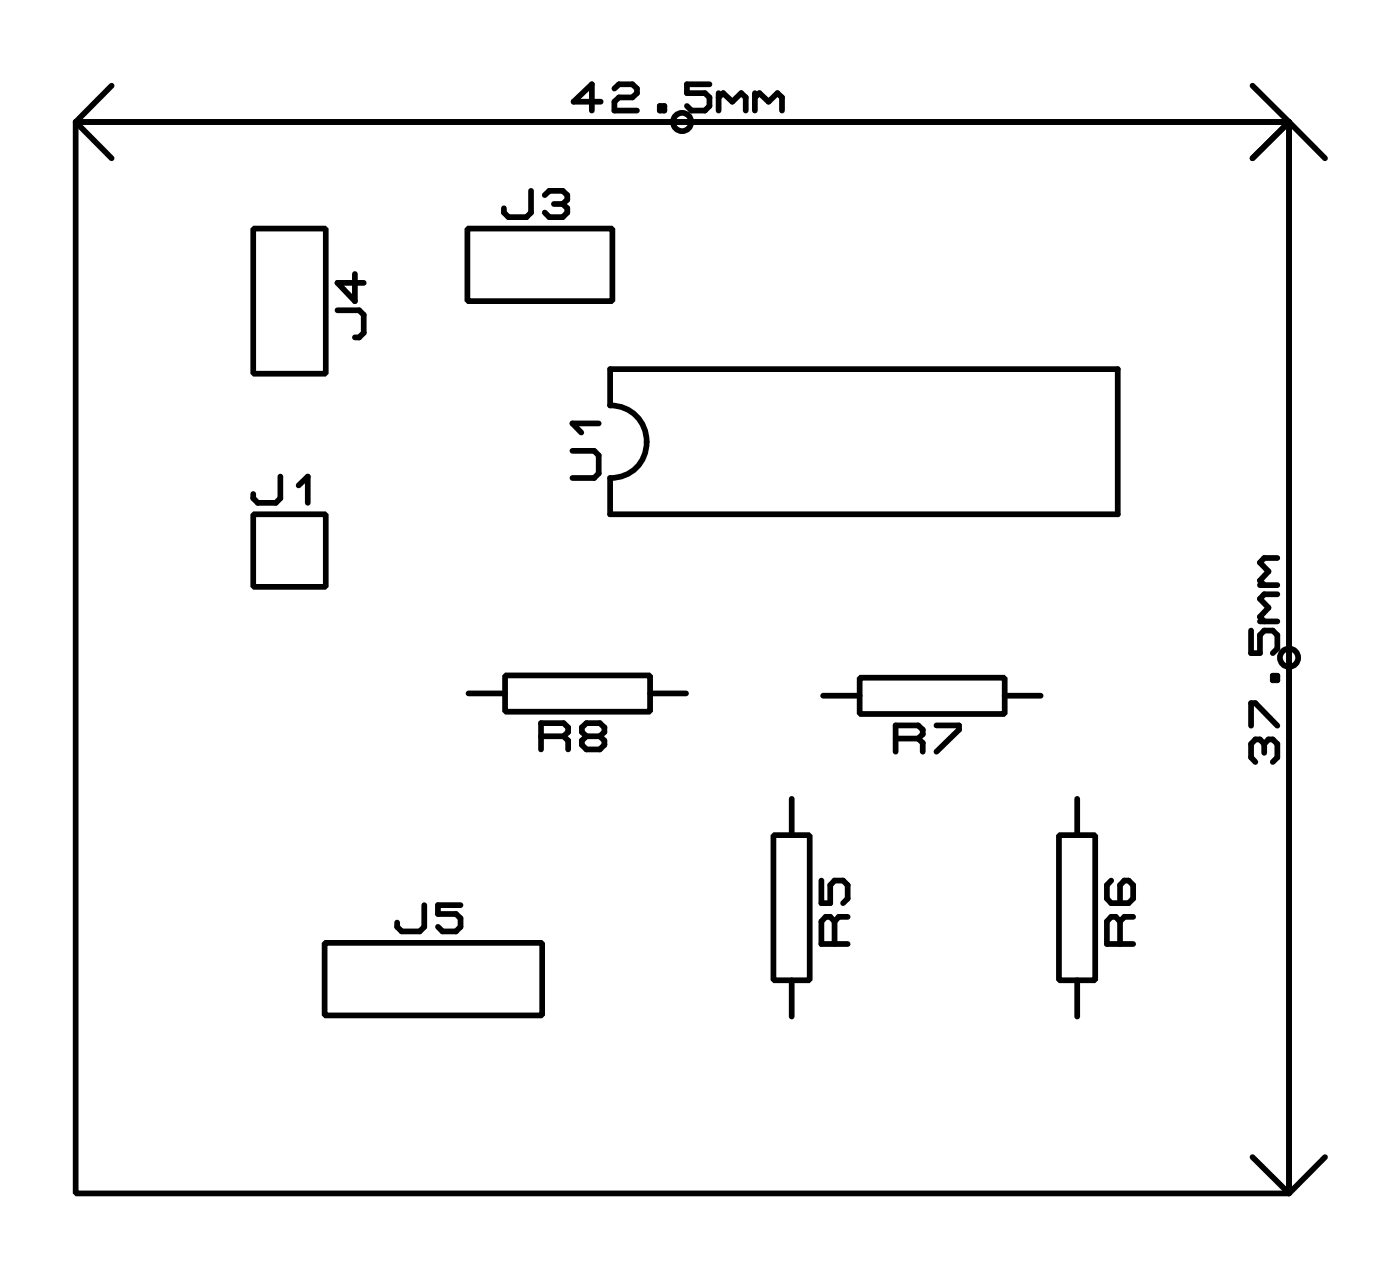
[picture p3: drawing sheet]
<svg xmlns="http://www.w3.org/2000/svg" width="49mm" height="44mm" viewBox="0 0 49 44" stroke-linecap="round" stroke-linejoin="round" font-family="sans-serif">
<g fill="none" stroke="#000" stroke-width=".2">
<path d="M2.6 4.3h42.5v37.5h-42.5zM2.6 4.3h42.5M2.6 4.3l1.3 1.2M3.9 3l-1.3 1.3M8.9 18h2.5v2.5h-2.5zM8.9 8h2.5v5.1h-2.5zM9.8 16.7v.7l-.1 .2h-.7l-.1-.2v-.1M10.5 17l.3-.3v.9M11.8 10.9h.8l.1 .1v.6l-.1 .2h-.2M12.4 9.6v.9l-.6-.6h.9M16.4 8h5v2.5h-5zM18.6 6.7v.7l-.2 .2h-.6l-.2-.2v-.1"/>
<path d="M19.1 6.8l.1-.1h.5l.2 .1v.2l-.2 .1M19.4 7.1h.3M19.7 7.1l.2 .2v.1l-.2 .2h-.5l-.1-.2M20 15.8h.8l.2 .1v.7l-.2 .1h-.8M21 14.8h-1l.4 .3M21 3.6h-.9l.6-.7v1M21.4 12.9h17.7v5.1h-17.7v-1.3a1.27 1.27 0 0 0 1.2-1.2 1.27 1.27 0 0 0-1.2-1.3zM21.5 3.1l.2-.2h.4l.2 .2v.2l-.2 .1h-.4l-.2 .2v.3h.8M23.1 3.7h.2v.2h-.2zM24.8 2.9h-.7v.4h.6l.1 .1v.3l-.1 .2h-.5l-.1-.2M25.2 3.3v.6M25.2 3.4l.1-.1 .3 .3 .4-.3 .1 .1v.5"/>
<path d="M26.4 3.3v.6M26.4 3.4l.2-.1 .3 .3 .3-.3 .2 .1v.5M43.9 3l1.2 1.3M44.7 19.5h-.4l-.2 .2 .3 .3-.3 .3 .2 .2M45.1 4.3v37.5M45.1 4.3l-1.2 1.2M45.1 4.3l1.3 1.2M11.4 33h7.6v2.5h-7.6zM14.9 31.7v.7l-.2 .2h-.6l-.2-.2v-.1M16.1 31.7h-.8v.3h.7l.1 .1v.3l-.1 .2h-.5l-.2-.2M16.4 24.3h1.3M17.7 23.6h5.1v1.3h-5.1z"/>
<path d="M18.9 25.8h.8M19.7 25.8l.2-.2v-.1l-.2-.2h-.8v.9M19.7 25.8l.2 .1v.3M20.5 25.8l-.1-.2v-.1l.1-.2h.5l.2 .2v.1l-.2 .2M20.5 25.8h.5M20.5 25.8l-.1 .1v.2l.1 .1h.5l.2-.1v-.2l-.2-.1M22.8 24.3h1.2M27.1 29.2h1.3v5.1h-1.3zM27.7 28v1.2M27.7 34.3v1.3M28.8 30.8v.8h.3v-.6l.1-.2h.3l.2 .2v.4l-.2 .2M28.8 24.3h1.3"/>
<path d="M29.2 32.2l-.1-.1h-.2l-.1 .1v.8h.9M29.2 32.2v.8M29.7 32.1h-.3l-.2 .1M30.1 23.7h5.1v1.3h-5.1zM31.4 25.8h.8M32.2 25.8l.1-.1v-.2l-.1-.1h-.8v.9M32.2 25.8l.1 .2v.3M32.8 25.4h.8v.1l-.8 .8M35.2 24.3h1.2M37.1 29.2h1.3v5.1h-1.3zM37.7 28v1.2M37.7 34.3v1.3"/>
<path d="M38.9 30.8l-.1 .2v.4l.1 .2h.6l.2-.2v-.4l-.2-.2h-.1l-.2 .2v.6M39.2 32.2l-.1-.1h-.2l-.1 .1v.8h.9M39.2 32.2v.8M39.7 32.1h-.3l-.2 .1M43.8 22.1v.8h.3v-.7l.2-.1h.3l.1 .1v.5l-.1 .2M43.8 25.4v-.8h.2l.7 .8M44.1 21.7h.6M44.1 20.5h.6M44.3 26l-.2-.1h-.1l-.2 .1v.5l.2 .2M44.3 26l.1-.1h.2l.1 .1v.5l-.1 .2M44.3 26v.3M44.6 23.6h.1v.2h-.1z"/>
<path d="M44.7 20.8h-.4l-.2 .2 .3 .3-.3 .3 .2 .1M43.9 40.5l1.2 1.3M46.4 40.5l-1.3 1.3"/>
<circle cx="23.9" cy="4.3" r=".32"/>
<circle cx="45.1" cy="23" r=".32"/>
</g>
</svg>
